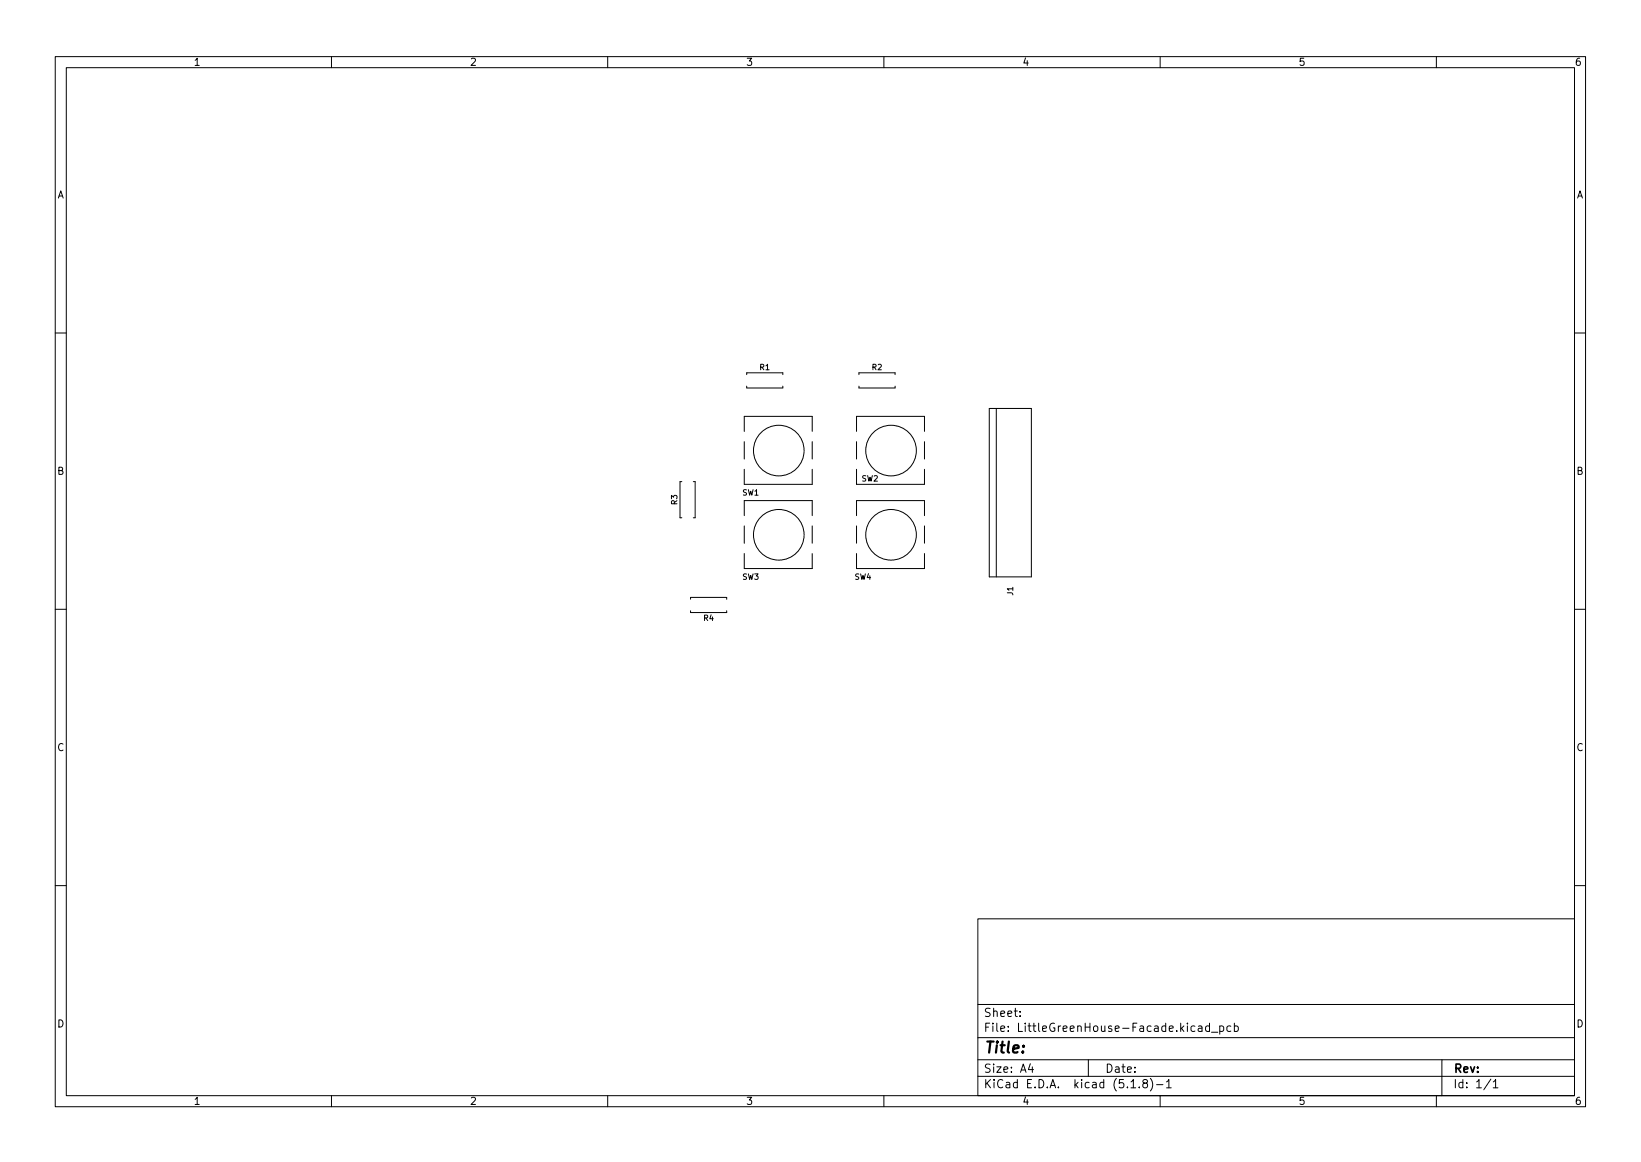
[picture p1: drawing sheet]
<svg xmlns="http://www.w3.org/2000/svg" width="297mm" height="210mm" viewBox="0 0 297 210" stroke-linecap="round" stroke-linejoin="round" font-family="sans-serif">
<defs><g id="words">
<text font-size="2.8" x="178" y="190.6">Title:</text>
<g font-size="2.1">
<text x="178" y="184">Sheet:</text>
<text x="178" y="186.7">File: LittleGreenHouse-Facade.kicad_pcb</text>
<text x="178" y="196.9">KiCad E.D.A. kicad (5.1.8)-1</text>
<text x="178" y="194.1">Size: A4</text>
<text x="200" y="194.1">Date:</text>
<text x="263" y="194.1">Rev:</text>
<text x="263" y="196.9">Id: 1/1</text>
</g>
<g font-size="1.8">
<text x="35" y="11.9">1</text>
<text x="85" y="11.9">2</text>
<text x="135" y="11.9">3</text>
<text x="185" y="11.9">4</text>
<text x="235" y="11.9">5</text>
<text x="285" y="11.9">6</text>
<text x="10.3" y="35.9">A</text>
<text x="285.3" y="35.9">A</text>
<text x="10.3" y="85.9">B</text>
<text x="285.3" y="85.9">B</text>
<text x="10.3" y="135.9">C</text>
<text x="285.3" y="135.9">C</text>
<text x="10.3" y="185.9">D</text>
<text x="285.3" y="185.9">D</text>
<text x="35" y="199.9">1</text>
<text x="85" y="199.9">2</text>
<text x="135" y="199.9">3</text>
<text x="185" y="199.9">4</text>
<text x="235" y="199.9">5</text>
<text x="285" y="199.9">6</text>
</g>
<g font-size="1.4">
<text x="137.5" y="67">R1</text>
<text x="157.9" y="67">R2</text>
<text x="134.4" y="89.6">SW1</text>
<text x="156" y="87.1">SW2</text>
<text x="122.6" y="91.3" transform="rotate(-90 122.6 91.3)">R3</text>
<text x="134.4" y="104.9">SW3</text>
<text x="154.7" y="104.9">SW4</text>
<text x="183.4" y="107.7" transform="rotate(-90 183.4 107.7)">J1</text>
<text x="127.4" y="112.3">R4</text>
</g>
</g></defs>
<g fill="none" stroke="#000" stroke-width=".18">
<path d="M10 10.2h277v190.1h-277zM12 12.2h273v186.1h-273zM60 10.2v2M110 10.2v2M160 10.2v2M210 10.2v2M260 10.2v2M10 60.2h2M134.7 78.1v-2.8h12.3v2.8M134.7 79.9v3.2M135.2 67.8v-.3h6.5v.3M135.2 69.9v.3h6.5v-.3"/>
<path d="M147 79.9v3.2M155 78.1v-2.8h12.3v2.8M155 79.9v3.2M155.5 67.8v-.3h6.5v.3M155.5 69.9v.3h6.5v-.3M167.3 79.9v3.2M179.1 73.9h7.6v30.5h-7.6zM180.3 73.9v30.5M285 60.2h2M123.4 87.1h-.3v6.6h.3M125.5 87.1h.3v6.6h-.3M134.7 93.3v-2.7h12.3v2.7"/>
<path d="M134.7 84.9v2.7h12.3v-2.7M134.7 95.2v3.1M147 95.2v3.1M155 93.3v-2.7h12.3v2.7M155 84.9v2.7h12.3v-2.7M155 95.2v3.1M167.3 95.2v3.1M10 110.2h2M125 108.4v-.3h6.5v.3M125 110.5v.3h6.5v-.3M134.7 100.2v2.7h12.3v-2.7M155 100.2v2.7h12.3v-2.7"/>
<path d="M285 110.2h2M10 160.2h2M177 166.3h108v32h-108zM285 160.2h2M60 198.3v2M110 198.3v2M160 198.3v2M177 194.8h108M177 191.8h108M177 187.8h108M177 181.8h108M184.6 183.8v.1"/>
<path d="M184.6 183v.1M186.5 192.5l-.4 1h1M186.9 193v1M197 191.8v3M204.7 195.8l.4-.5v1.5M204.7 196.8h.9M206.2 196.7v.1M207.1 196l-.2-.3v-.2l.2-.2 .5 .1 .1 .2-.1 .2-.6 .2-.1 .3v.4l.2 .1h.3l.3-.3v-.2l-.3-.3M208.2 195.1a1.72 1.72 0 0 1 0 2.3M209.4 196.3h1.1M210 198.3v2M211.1 195.8l.5-.5v1.5"/>
<path d="M211.1 196.8h.9M216.9 185.7h.6l.1 .9M217.6 186l-.5 .1a.29 .29 0 0 0-.2 .2 .29 .29 0 0 0 .2 .3h.5M218.9 185.7l-.4-.1-.3 .3v.4l.2 .3h.5M218.9 185.1v1.5M219.3 186.8h1.1M220.8 185.7l.4-.1 .3 .3v.4l-.1 .3h-.6M220.8 185.6v1.5M222.8 185.7l-.4-.1-.3 .3v.4l.1 .3h.6M223.4 185.7l.5-.1 .2 .3v.4l-.1 .3h-.6M223.4 185.1v1.5M260 198.3v2"/>
<path d="M261 191.8v6.5M269.9 195.3l-1.3 1.9M270.3 195.8l.4-.5v1.5M270.3 196.8h.8"/>
<circle cx="141" cy="81.5" r="4.6"/>
<circle cx="141" cy="96.8" r="4.6"/>
<circle cx="161.3" cy="81.5" r="4.6"/>
<circle cx="161.3" cy="96.8" r="4.6"/>
</g>
<use href="#words"/>
</svg>
